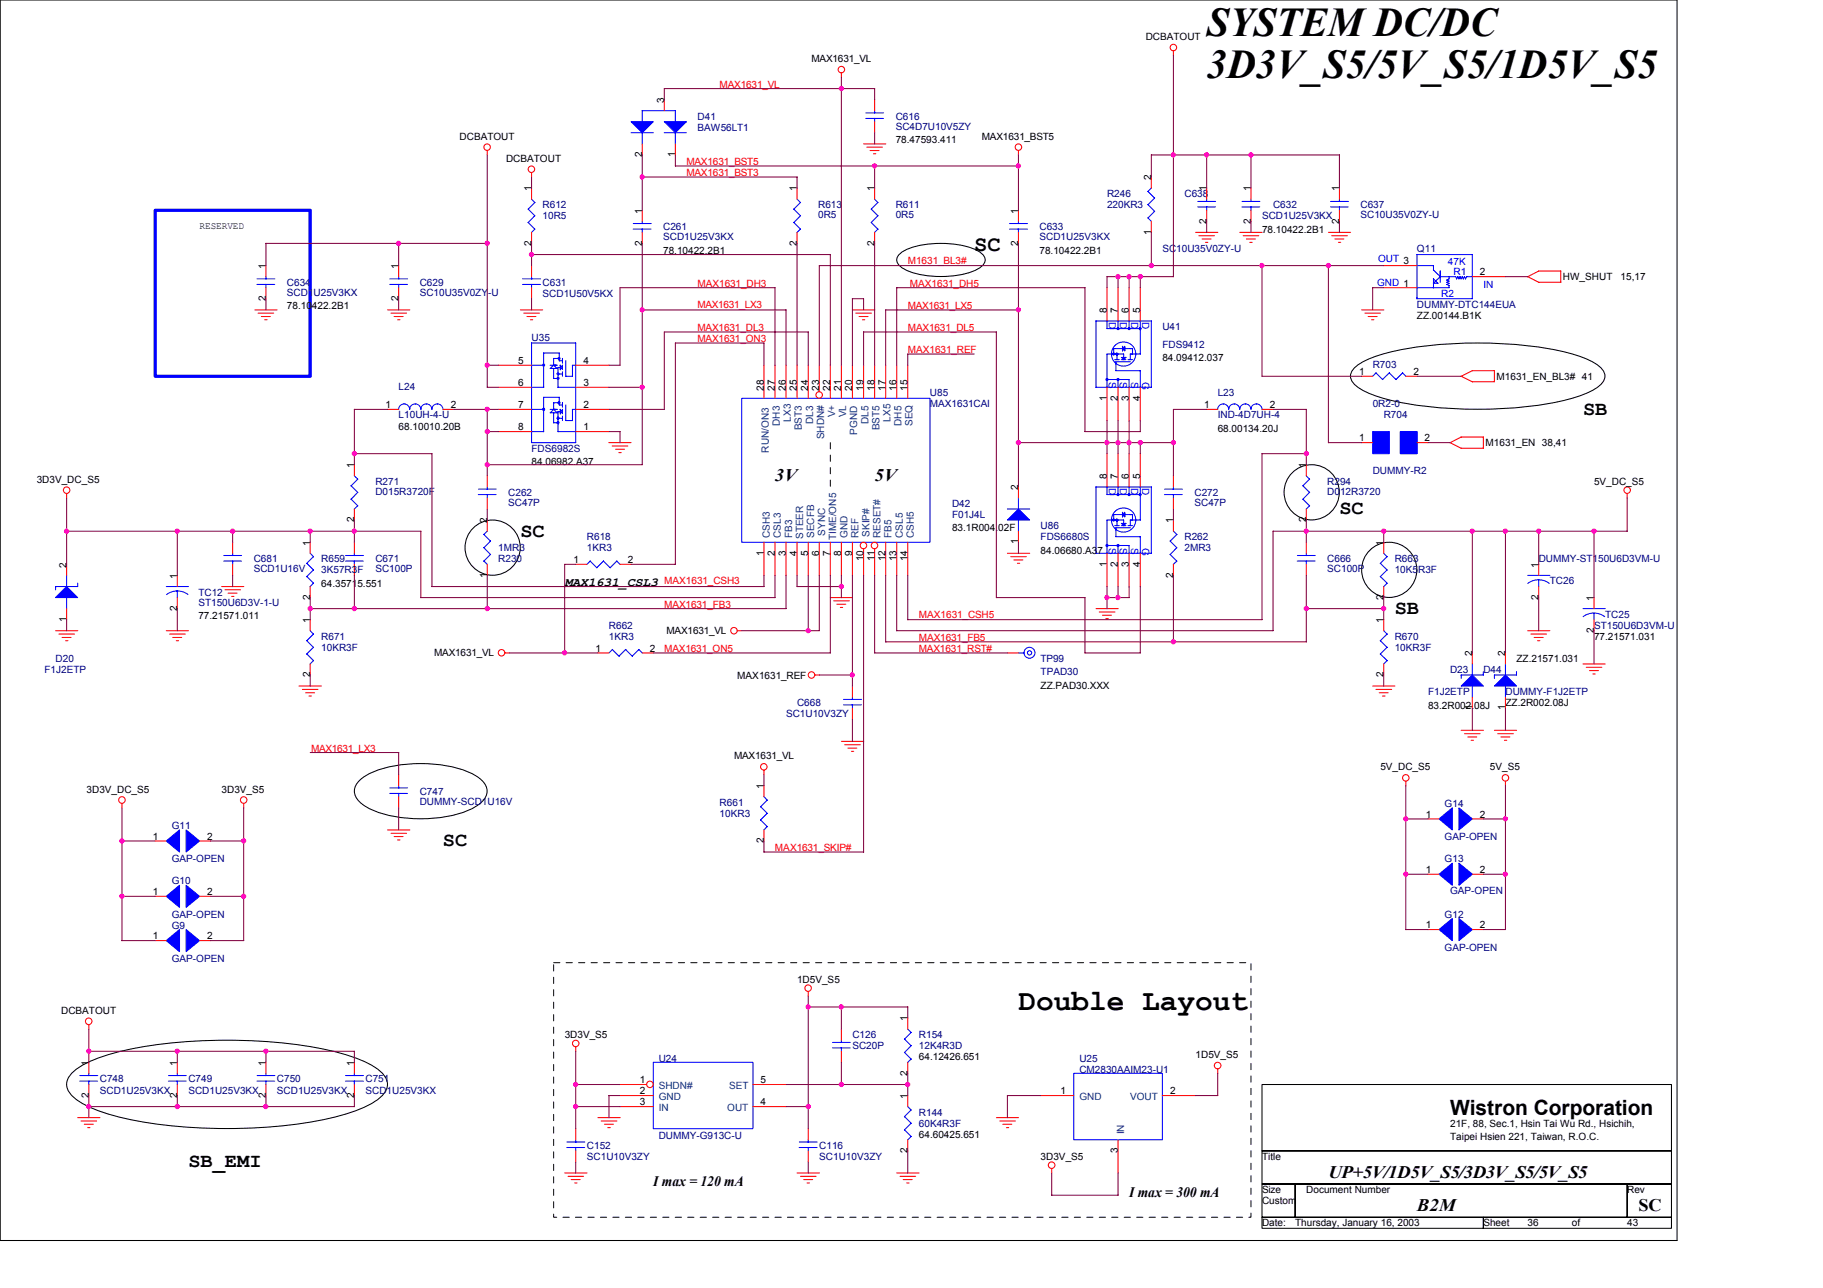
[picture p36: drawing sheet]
<svg xmlns="http://www.w3.org/2000/svg" width="297mm" height="210mm" viewBox="0 0 297 210" stroke-linecap="round" stroke-linejoin="round" font-family="sans-serif">
<defs><g id="words">
<g font-size="6.7">
<text x="196.6" y="5.9">SYSTEM DC/DC</text>
<text x="196.6" y="12.6">3D3V_S5/5V_S5/1D5V_S5</text>
</g>
<text font-size="4.9" x="165.9" y="164.6">Double Layout</text>
<text font-size="3.6" x="158.7" y="40.9">SC</text>
<text font-size="3.4" x="236.3" y="181.7">Wistron Corporation</text>
<g font-size="3.2">
<text x="257.9" y="67.6">SB</text>
<text x="218.2" y="83.8">SC</text>
<text x="84.8" y="87.4">SC</text>
<text x="227.3" y="100.1">SB</text>
<text x="72.2" y="137.9">SC</text>
<text x="30.7" y="190.2">SB_EMI</text>
</g>
<g font-size="2.9">
<text x="126.3" y="78.3">3V</text>
<text x="142.5" y="78.3">5V</text>
<text x="216.4" y="191.9">UP+5V/1D5V_S5/3D3V_S5/5V_S5</text>
<text x="230.9" y="197.4">B2M</text>
<text x="267" y="197.4">SC</text>
</g>
<g font-size="2.3">
<text x="106.4" y="193.3">I max = 120 mA</text>
<text x="184" y="195.1">I max = 300 mA</text>
</g>
<text font-size="2" x="92" y="95.5">MAX1631_CSL3</text>
<g font-size="1.6">
<text x="132.2" y="10.1">MAX1631_VL</text>
<text x="186.7" y="6.5">DCBATOUT</text>
<text x="108.2" y="16.8" transform="rotate(-90 108.2 16.8)">3</text>
<text x="74.9" y="22.8">DCBATOUT</text>
<text x="145.9" y="23.3">78.47593.411</text>
<text x="160" y="22.8">MAX1631_BST5</text>
<text x="82.5" y="26.4">DCBATOUT</text>
<text x="104.6" y="25.6" transform="rotate(-90 104.6 25.6)">2</text>
<text x="110" y="25.6" transform="rotate(-90 110 25.6)">1</text>
<text x="187.6" y="29.4" transform="rotate(-90 187.6 29.4)">2</text>
<text x="86.6" y="31.2" transform="rotate(-90 86.6 31.2)">1</text>
<text x="104.6" y="34.8" transform="rotate(-90 104.6 34.8)">1</text>
<text x="129.9" y="31.2" transform="rotate(-90 129.9 31.2)">1</text>
<text x="142.5" y="31.2" transform="rotate(-90 142.5 31.2)">1</text>
<text x="165.9" y="34.8" transform="rotate(-90 165.9 34.8)">1</text>
<text x="196.6" y="31.2" transform="rotate(-90 196.6 31.2)">1</text>
<text x="203.8" y="31.2" transform="rotate(-90 203.8 31.2)">1</text>
<text x="218.2" y="31.2" transform="rotate(-90 218.2 31.2)">1</text>
<text x="32.5" y="37.3">RESERVED</text>
<text x="86.6" y="40" transform="rotate(-90 86.6 40)">2</text>
<text x="104.6" y="40" transform="rotate(-90 104.6 40)">2</text>
<text x="108.1" y="41.3">78.10422.2B1</text>
<text x="129.9" y="40" transform="rotate(-90 129.9 40)">2</text>
<text x="142.5" y="40" transform="rotate(-90 142.5 40)">2</text>
<text x="165.9" y="40" transform="rotate(-90 165.9 40)">2</text>
<text x="169.4" y="41.3">78.10422.2B1</text>
<text x="187.6" y="38.2" transform="rotate(-90 187.6 38.2)">1</text>
<text x="196.6" y="36.4" transform="rotate(-90 196.6 36.4)">2</text>
<text x="203.8" y="36.4" transform="rotate(-90 203.8 36.4)">2</text>
<text x="205.6" y="37.9">78.10422.2B1</text>
<text x="218.2" y="36.4" transform="rotate(-90 218.2 36.4)">2</text>
<text x="43.3" y="43.8" transform="rotate(-90 43.3 43.8)">1</text>
<text x="64.9" y="43.8" transform="rotate(-90 64.9 43.8)">1</text>
<text x="241.1" y="44.9">2</text>
<text x="254.7" y="45.7">HW_SHUT</text>
<text x="264.1" y="45.7">15,17</text>
<text x="43.3" y="49.1" transform="rotate(-90 43.3 49.1)">2</text>
<text x="46.8" y="50.4">78.10422.2B1</text>
<text x="64.9" y="49.1" transform="rotate(-90 64.9 49.1)">2</text>
<text x="180.4" y="51" transform="rotate(-90 180.4 51)">8</text>
<text x="182.2" y="51" transform="rotate(-90 182.2 51)">7</text>
<text x="184" y="51" transform="rotate(-90 184 51)">6</text>
<text x="185.8" y="51" transform="rotate(-90 185.8 51)">5</text>
<text x="230.9" y="52">ZZ.00144.B1K</text>
<text x="84.4" y="59.3">5</text>
<text x="95.1" y="59.3">4</text>
<text x="189.4" y="58.8">84.09412.037</text>
<text x="84.4" y="62.9">6</text>
<text x="95.1" y="62.9">3</text>
<text x="124.5" y="63.7" transform="rotate(-90 124.5 63.7)">28</text>
<text x="126.3" y="63.7" transform="rotate(-90 126.3 63.7)">27</text>
<text x="128.1" y="63.7" transform="rotate(-90 128.1 63.7)">26</text>
<text x="129.9" y="63.7" transform="rotate(-90 129.9 63.7)">25</text>
<text x="131.7" y="63.7" transform="rotate(-90 131.7 63.7)">24</text>
<text x="133.5" y="63.7" transform="rotate(-90 133.5 63.7)">23</text>
<text x="135.3" y="63.7" transform="rotate(-90 135.3 63.7)">22</text>
<text x="137.1" y="63.7" transform="rotate(-90 137.1 63.7)">21</text>
<text x="138.9" y="63.7" transform="rotate(-90 138.9 63.7)">20</text>
<text x="140.7" y="63.7" transform="rotate(-90 140.7 63.7)">19</text>
<text x="142.5" y="63.7" transform="rotate(-90 142.5 63.7)">18</text>
<text x="144.3" y="63.7" transform="rotate(-90 144.3 63.7)">17</text>
<text x="146.1" y="63.7" transform="rotate(-90 146.1 63.7)">16</text>
<text x="147.9" y="63.7" transform="rotate(-90 147.9 63.7)">15</text>
<text x="180.4" y="65.3" transform="rotate(-90 180.4 65.3)">1</text>
<text x="182.2" y="65.3" transform="rotate(-90 182.2 65.3)">2</text>
<text x="184" y="65.3" transform="rotate(-90 184 65.3)">3</text>
<text x="185.8" y="65.3" transform="rotate(-90 185.8 65.3)">4</text>
<text x="221.5" y="61.1">1</text>
<text x="230.3" y="61.1">2</text>
<text x="243.9" y="61.9">M1631_EN_BL3# 41</text>
<text x="62.8" y="66.5">1</text>
<text x="65" y="70">68.10010.20B</text>
<text x="73.4" y="66.5">2</text>
<text x="84.4" y="70.1">8</text>
<text x="84.4" y="66.5">7</text>
<text x="95.1" y="70.1">1</text>
<text x="95.1" y="66.5">2</text>
<text x="196.2" y="66.5">1</text>
<text x="198.4" y="70.4">68.00134.20J</text>
<text x="206.9" y="66.5">2</text>
<text x="221.5" y="71.9">1</text>
<text x="232.1" y="71.9">2</text>
<text x="57.7" y="76.3" transform="rotate(-90 57.7 76.3)">1</text>
<text x="86.6" y="75.8">84.06982.A37</text>
<text x="212.8" y="76.3" transform="rotate(-90 212.8 76.3)">1</text>
<text x="242.1" y="72.7">M1631_EN 38,41</text>
<text x="6" y="78.7">3D3V_DC_S5</text>
<text x="165.9" y="79.9" transform="rotate(-90 165.9 79.9)">2</text>
<text x="180.4" y="78.1" transform="rotate(-90 180.4 78.1)">8</text>
<text x="182.2" y="78.1" transform="rotate(-90 182.2 78.1)">7</text>
<text x="184" y="78.1" transform="rotate(-90 184 78.1)">6</text>
<text x="185.8" y="78.1" transform="rotate(-90 185.8 78.1)">5</text>
<text x="259.7" y="79">5V_DC_S5</text>
<text x="50.5" y="88.9" transform="rotate(-90 50.5 88.9)">1</text>
<text x="57.7" y="85.1" transform="rotate(-90 57.7 85.1)">2</text>
<text x="79.4" y="85.3" transform="rotate(-90 79.4 85.3)">2</text>
<text x="155.1" y="86.6">83.1R004.02F</text>
<text x="165.9" y="88.7" transform="rotate(-90 165.9 88.7)">1</text>
<text x="191.2" y="85.3" transform="rotate(-90 191.2 85.3)">1</text>
<text x="212.8" y="85.1" transform="rotate(-90 212.8 85.1)">2</text>
<text x="225.4" y="88.9" transform="rotate(-90 225.4 88.9)">1</text>
<text x="10.8" y="92.5" transform="rotate(-90 10.8 92.5)">2</text>
<text x="28.9" y="94.3" transform="rotate(-90 28.9 94.3)">1</text>
<text x="52.3" y="95.6">64.35715.551</text>
<text x="79.4" y="94.1" transform="rotate(-90 79.4 94.1)">1</text>
<text x="93.4" y="91.8">1</text>
<text x="102.3" y="91.8">2</text>
<text x="124.5" y="90.5" transform="rotate(-90 124.5 90.5)">1</text>
<text x="126.3" y="90.5" transform="rotate(-90 126.3 90.5)">2</text>
<text x="128.1" y="90.5" transform="rotate(-90 128.1 90.5)">3</text>
<text x="129.9" y="90.5" transform="rotate(-90 129.9 90.5)">4</text>
<text x="131.7" y="90.5" transform="rotate(-90 131.7 90.5)">5</text>
<text x="133.5" y="90.5" transform="rotate(-90 133.5 90.5)">6</text>
<text x="135.3" y="90.5" transform="rotate(-90 135.3 90.5)">7</text>
<text x="137.1" y="90.5" transform="rotate(-90 137.1 90.5)">8</text>
<text x="138.9" y="90.5" transform="rotate(-90 138.9 90.5)">9</text>
<text x="140.7" y="91.4" transform="rotate(-90 140.7 91.4)">10</text>
<text x="142.5" y="91.4" transform="rotate(-90 142.5 91.4)">11</text>
<text x="144.3" y="91.4" transform="rotate(-90 144.3 91.4)">12</text>
<text x="146.1" y="91.4" transform="rotate(-90 146.1 91.4)">13</text>
<text x="147.9" y="91.4" transform="rotate(-90 147.9 91.4)">14</text>
<text x="169.6" y="90.2">84.06680.A37</text>
<text x="180.4" y="92.4" transform="rotate(-90 180.4 92.4)">1</text>
<text x="182.2" y="92.4" transform="rotate(-90 182.2 92.4)">2</text>
<text x="184" y="92.4" transform="rotate(-90 184 92.4)">3</text>
<text x="185.8" y="92.4" transform="rotate(-90 185.8 92.4)">4</text>
<text x="191.2" y="94.1" transform="rotate(-90 191.2 94.1)">2</text>
<text x="250.7" y="92.5" transform="rotate(-90 250.7 92.5)">1</text>
<text x="10.8" y="101.4" transform="rotate(-90 10.8 101.4)">1</text>
<text x="28.9" y="99.5" transform="rotate(-90 28.9 99.5)">2</text>
<text x="32.3" y="100.9">77.21571.011</text>
<text x="50.5" y="101.5" transform="rotate(-90 50.5 101.5)">1</text>
<text x="50.5" y="97.7" transform="rotate(-90 50.5 97.7)">2</text>
<text x="225.4" y="101.5" transform="rotate(-90 225.4 101.5)">1</text>
<text x="225.4" y="97.7" transform="rotate(-90 225.4 97.7)">2</text>
<text x="250.7" y="97.7" transform="rotate(-90 250.7 97.7)">2</text>
<text x="259.7" y="97.9" transform="rotate(-90 259.7 97.9)">1</text>
<text x="70.7" y="107">MAX1631_VL</text>
<text x="97" y="106.2">1</text>
<text x="105.9" y="106.2">2</text>
<text x="108.6" y="103.4">MAX1631_VL</text>
<text x="239.9" y="106.9" transform="rotate(-90 239.9 106.9)">2</text>
<text x="245.3" y="106.9" transform="rotate(-90 245.3 106.9)">2</text>
<text x="247.1" y="107.9">ZZ.21571.031</text>
<text x="259.7" y="103.2" transform="rotate(-90 259.7 103.2)">2</text>
<text x="259.7" y="104.3">77.21571.031</text>
<text x="50.5" y="110.4" transform="rotate(-90 50.5 110.4)">2</text>
<text x="120.1" y="110.6">MAX1631_REF</text>
<text x="169.6" y="112.2">ZZ.PAD30.XXX</text>
<text x="225.4" y="110.4" transform="rotate(-90 225.4 110.4)">2</text>
<text x="232.7" y="115.5">83.2R002.08J</text>
<text x="239.9" y="115.8" transform="rotate(-90 239.9 115.8)">1</text>
<text x="245.3" y="115.8" transform="rotate(-90 245.3 115.8)">1</text>
<text x="245.3" y="115.1">ZZ.2R002.08J</text>
<text x="119.6" y="123.8">MAX1631_VL</text>
<text x="224.9" y="125.6">5V_DC_S5</text>
<text x="242.8" y="125.6">5V_S5</text>
<text x="14.1" y="129.2">3D3V_DC_S5</text>
<text x="36.1" y="129.2">3D3V_S5</text>
<text x="124.5" y="128.6" transform="rotate(-90 124.5 128.6)">1</text>
<text x="24.9" y="136.9">1</text>
<text x="33.8" y="136.9">2</text>
<text x="124.5" y="137.4" transform="rotate(-90 124.5 137.4)">2</text>
<text x="232.3" y="133.3">1</text>
<text x="241.1" y="133.3">2</text>
<text x="232.3" y="142.3">1</text>
<text x="241.1" y="142.3">2</text>
<text x="24.9" y="145.9">1</text>
<text x="33.8" y="145.9">2</text>
<text x="24.9" y="153.1">1</text>
<text x="33.8" y="153.1">2</text>
<text x="232.3" y="151.3">1</text>
<text x="241.1" y="151.3">2</text>
<text x="129.9" y="160.2">1D5V_S5</text>
<text x="10" y="165.2">DCBATOUT</text>
<text x="147.9" y="166.5" transform="rotate(-90 147.9 166.5)">1</text>
<text x="14.5" y="173.7" transform="rotate(-90 14.5 173.7)">1</text>
<text x="28.9" y="173.7" transform="rotate(-90 28.9 173.7)">1</text>
<text x="43.3" y="173.7" transform="rotate(-90 43.3 173.7)">1</text>
<text x="57.7" y="173.7" transform="rotate(-90 57.7 173.7)">1</text>
<text x="92" y="169.2">3D3V_S5</text>
<text x="149.7" y="172.8">64.12426.651</text>
<text x="194.8" y="172.4">1D5V_S5</text>
<text x="14.5" y="178.9" transform="rotate(-90 14.5 178.9)">2</text>
<text x="28.9" y="178.9" transform="rotate(-90 28.9 178.9)">2</text>
<text x="43.3" y="178.9" transform="rotate(-90 43.3 178.9)">2</text>
<text x="57.7" y="178.9" transform="rotate(-90 57.7 178.9)">2</text>
<text x="104.3" y="176.6">1</text>
<text x="104.3" y="178.4">2</text>
<text x="123.9" y="176.6">5</text>
<text x="147.9" y="179.1" transform="rotate(-90 147.9 179.1)">1</text>
<text x="147.9" y="175.3" transform="rotate(-90 147.9 175.3)">2</text>
<text x="172.8" y="178.4">1</text>
<text x="190.7" y="178.4">2</text>
<text x="104.3" y="180.1">3</text>
<text x="123.9" y="180.1">4</text>
<text x="149.7" y="185.4">64.60425.651</text>
<text x="236.3" y="183.6">21F, 88, Sec.1, Hsin Tai Wu Rd., Hsichih,</text>
<text x="236.3" y="185.8">Taipei Hsien 221, Taiwan, R.O.C.</text>
<text x="147.9" y="187.9" transform="rotate(-90 147.9 187.9)">2</text>
<text x="169.6" y="189">3D3V_S5</text>
<text x="182.2" y="187.9" transform="rotate(-90 182.2 187.9)">3</text>
<text x="205.6" y="189">Title</text>
<text x="205.6" y="196.3">Custom</text>
<text x="205.6" y="194.4">Size</text>
<text x="212.8" y="194.4">Document Number</text>
<text x="265.1" y="194.4">Rev</text>
<text x="205.6" y="199.9">Date:</text>
<text x="211" y="199.9">Thursday, January 16, 2003</text>
<text x="241.7" y="199.9">Sheet</text>
<text x="248.9" y="199.9">36</text>
<text x="256.1" y="199.9">of</text>
<text x="265.1" y="199.9">43</text>
</g>
<g font-size="1.6" fill="#f00">
<text x="117.3" y="14.3">MAX1631_VL</text>
<text x="111.8" y="26.9">MAX1631_BST5</text>
<text x="111.8" y="28.7">MAX1631_BST3</text>
<text x="113.7" y="46.8">MAX1631_DH3</text>
<text x="147.9" y="43">M1631_BL3#</text>
<text x="148.3" y="46.8">MAX1631_DH5</text>
<text x="113.7" y="54">MAX1631_DL3</text>
<text x="113.7" y="50.2">MAX1631_LX3</text>
<text x="147.9" y="50.4">MAX1631_LX5</text>
<text x="147.9" y="54">MAX1631_DL5</text>
<text x="113.7" y="55.8">MAX1631_ON3</text>
<text x="147.9" y="57.6">MAX1631_REF</text>
<text x="108.2" y="95.3">MAX1631_CSH3</text>
<text x="108.2" y="99">MAX1631_FB3</text>
<text x="149.7" y="100.7">MAX1631_CSH5</text>
<text x="108.2" y="106.3">MAX1631_ON5</text>
<text x="149.7" y="104.5">MAX1631_FB5</text>
<text x="149.7" y="106.3">MAX1631_RST#</text>
<text x="50.7" y="122.5">MAX1631_LX3</text>
<text x="126.3" y="138.7">MAX1631_SKIP#</text>
</g>
<g font-size="1.6" fill="#000080">
<text x="113.7" y="19.5">D41</text>
<text x="113.7" y="21.3">BAW56LT1</text>
<text x="145.9" y="19.5">C616</text>
<text x="145.9" y="21.1">SC4D7U10V5ZY</text>
<text x="88.4" y="34">R612</text>
<text x="88.4" y="35.8">10R5</text>
<text x="133.3" y="34">R613</text>
<text x="133.3" y="35.6">0R5</text>
<text x="145.9" y="34">R611</text>
<text x="145.9" y="35.6">0R5</text>
<text x="180.4" y="32.1">R246</text>
<text x="180.4" y="34">220KR3</text>
<text x="193" y="32.1">C638</text>
<text x="205.6" y="35.8">SCD1U25V3KX</text>
<text x="207.4" y="34">C632</text>
<text x="221.7" y="34">C637</text>
<text x="221.7" y="35.6">SC10U35V0ZY-U</text>
<text x="108.1" y="37.5">C261</text>
<text x="108.1" y="39.2">SCD1U25V3KX</text>
<text x="169.4" y="37.5">C633</text>
<text x="169.4" y="39.2">SCD1U25V3KX</text>
<text x="189.4" y="41.1">SC10U35V0ZY-U</text>
<text x="230.9" y="41.1">Q11</text>
<text x="46.8" y="46.6">C634</text>
<text x="68.4" y="46.6">C629</text>
<text x="88.4" y="46.6">C631</text>
<text x="46.8" y="48.2">SCD1U25V3KX</text>
<text x="68.4" y="48.2">SC10U35V0ZY-U</text>
<text x="88.4" y="48.4">SCD1U50V5KX</text>
<text x="189.4" y="53.8">U41</text>
<text x="230.9" y="50.2">DUMMY-DTC144EUA</text>
<text x="86.6" y="55.6">U35</text>
<text x="189.4" y="56.7">FDS9412</text>
<text x="223.7" y="59.9">R703</text>
<text x="65" y="63.5">L24</text>
<text x="151.5" y="64.6">U85</text>
<text x="198.4" y="64.6">L23</text>
<text x="65" y="68.2">L10UH-4-U</text>
<text x="151.5" y="66.4">MAX1631CAI</text>
<text x="198.4" y="68.2">IND-4D7UH-4</text>
<text x="223.7" y="66.4">0R2-0</text>
<text x="225.5" y="68.2">R704</text>
<text x="86.6" y="73.6">FDS6982S</text>
<text x="223.7" y="77.2">DUMMY-R2</text>
<text x="61.2" y="79">R271</text>
<text x="61.2" y="80.6">D015R3720F</text>
<text x="82.8" y="80.8">C262</text>
<text x="82.8" y="82.4">SC47P</text>
<text x="155.1" y="82.6">D42</text>
<text x="194.6" y="80.8">C272</text>
<text x="194.6" y="82.4">SC47P</text>
<text x="216.3" y="79">R294</text>
<text x="216.3" y="80.6">D012R3720</text>
<text x="81.2" y="89.9">1MR3</text>
<text x="95.6" y="88.1">R618</text>
<text x="95.6" y="89.9">1KR3</text>
<text x="155.1" y="84.4">F01J4L</text>
<text x="169.6" y="86.2">U86</text>
<text x="169.6" y="88.1">FDS6680S</text>
<text x="193" y="88.1">R262</text>
<text x="193" y="89.9">2MR3</text>
<text x="41.3" y="91.7">C681</text>
<text x="41.3" y="93.3">SCD1U16V</text>
<text x="52.3" y="91.7">R659</text>
<text x="52.3" y="93.5">3K57R3F</text>
<text x="61.2" y="91.7">C671</text>
<text x="61.2" y="93.3">SC100P</text>
<text x="81.2" y="91.7">R230</text>
<text x="216.3" y="91.7">C666</text>
<text x="216.3" y="93.3">SC100P</text>
<text x="227.3" y="91.7">R663</text>
<text x="227.3" y="93.5">10K5R3F</text>
<text x="250.7" y="91.7">DUMMY-ST150U6D3VM-U</text>
<text x="252.5" y="95.2">TC26</text>
<text x="32.3" y="97.1">TC12</text>
<text x="32.3" y="98.7">ST150U6D3V-1-U</text>
<text x="261.5" y="100.7">TC25</text>
<text x="9.1" y="107.9">D20</text>
<text x="52.3" y="104.3">R671</text>
<text x="52.3" y="106.1">10KR3F</text>
<text x="99.2" y="102.5">R662</text>
<text x="99.2" y="104.3">1KR3</text>
<text x="169.6" y="107.9">TP99</text>
<text x="227.3" y="104.3">R670</text>
<text x="227.3" y="106.1">10KR3F</text>
<text x="259.7" y="102.5">ST150U6D3VM-U</text>
<text x="7.3" y="109.7">F1J2ETP</text>
<text x="169.6" y="110">TPAD30</text>
<text x="232.7" y="113.3">F1J2ETP</text>
<text x="236.3" y="109.7">D23</text>
<text x="241.7" y="109.7">D44</text>
<text x="245.3" y="113.3">DUMMY-F1J2ETP</text>
<text x="128.1" y="116.9">SC1U10V3ZY</text>
<text x="129.9" y="115.1">C668</text>
<text x="68.4" y="129.5">C747</text>
<text x="68.4" y="131.1">DUMMY-SCD1U16V</text>
<text x="117.3" y="131.3">R661</text>
<text x="235.4" y="131.5">G14</text>
<text x="28" y="135.1">G11</text>
<text x="117.3" y="133.1">10KR3</text>
<text x="235.4" y="136.9">GAP-OPEN</text>
<text x="28" y="140.5">GAP-OPEN</text>
<text x="235.4" y="140.5">G13</text>
<text x="28" y="144.1">G10</text>
<text x="28" y="149.5">GAP-OPEN</text>
<text x="235.4" y="149.5">G12</text>
<text x="236.3" y="145.8">GAP-OPEN</text>
<text x="28" y="151.3">G9</text>
<text x="235.4" y="155">GAP-OPEN</text>
<text x="28" y="156.8">GAP-OPEN</text>
<text x="107.3" y="173">U24</text>
<text x="138.9" y="169.2">C126</text>
<text x="138.9" y="171">SC20P</text>
<text x="149.7" y="169.2">R154</text>
<text x="149.7" y="171">12K4R3D</text>
<text x="175.9" y="173">U25</text>
<text x="16.3" y="176.4">C748</text>
<text x="16.3" y="178.2">SCD1U25V3KX</text>
<text x="30.7" y="176.4">C749</text>
<text x="30.7" y="178.2">SCD1U25V3KX</text>
<text x="45.1" y="176.4">C750</text>
<text x="45.1" y="178.2">SCD1U25V3KX</text>
<text x="59.6" y="176.4">C751</text>
<text x="59.6" y="178.2">SCD1U25V3KX</text>
<text x="175.9" y="174.8">CM2830AAIM23-U1</text>
<text x="107.3" y="185.6">DUMMY-G913C-U</text>
<text x="149.7" y="181.8">R144</text>
<text x="149.7" y="183.6">60K4R3F</text>
<text x="95.6" y="187.2">C152</text>
<text x="95.6" y="189">SC1U10V3ZY</text>
<text x="133.5" y="187.2">C116</text>
<text x="133.5" y="189">SC1U10V3ZY</text>
</g>
<g font-size="1.6" fill="#00f">
<text x="224.4" y="46.6">GND 1</text>
<text x="224.6" y="42.8">OUT 3</text>
<text x="235.9" y="43.1">47K</text>
<text x="236.8" y="44.8">R1</text>
<text x="241.7" y="46.9">IN</text>
<text x="180.7" y="52.5" transform="rotate(90 180.7 52.5)">D</text>
<text x="182.5" y="52.5" transform="rotate(90 182.5 52.5)">D</text>
<text x="184.3" y="52.5" transform="rotate(90 184.3 52.5)">D</text>
<text x="186.1" y="52.5" transform="rotate(90 186.1 52.5)">D</text>
<text x="234.8" y="48.4">R2</text>
<text x="180.7" y="62.2" transform="rotate(90 180.7 62.2)">S</text>
<text x="182.5" y="62.2" transform="rotate(90 182.5 62.2)">S</text>
<text x="184.3" y="62.2" transform="rotate(90 184.3 62.2)">S</text>
<text x="186.1" y="62.2" transform="rotate(90 186.1 62.2)">G</text>
<text x="180.7" y="79.5" transform="rotate(90 180.7 79.5)">D</text>
<text x="182.5" y="79.5" transform="rotate(90 182.5 79.5)">D</text>
<text x="184.3" y="79.5" transform="rotate(90 184.3 79.5)">D</text>
<text x="186.1" y="79.5" transform="rotate(90 186.1 79.5)">D</text>
<text x="180.7" y="89.3" transform="rotate(90 180.7 89.3)">S</text>
<text x="182.5" y="89.3" transform="rotate(90 182.5 89.3)">S</text>
<text x="184.3" y="89.3" transform="rotate(90 184.3 89.3)">S</text>
<text x="186.1" y="89.3" transform="rotate(90 186.1 89.3)">G</text>
</g>
<g font-size="1.6" fill="#004080">
<text x="127.1" y="69.4" transform="rotate(-90 127.1 69.4)">DH3</text>
<text x="128.9" y="68.7" transform="rotate(-90 128.9 68.7)">LX3</text>
<text x="130.7" y="70.1" transform="rotate(-90 130.7 70.1)">BST3</text>
<text x="132.5" y="69.1" transform="rotate(-90 132.5 69.1)">DL3</text>
<text x="134.3" y="71.6" transform="rotate(-90 134.3 71.6)">SHDN#</text>
<text x="136.1" y="68" transform="rotate(-90 136.1 68)">V+</text>
<text x="137.9" y="68" transform="rotate(-90 137.9 68)">VL</text>
<text x="139.7" y="70.9" transform="rotate(-90 139.7 70.9)">PGND</text>
<text x="141.5" y="69.1" transform="rotate(-90 141.5 69.1)">DL5</text>
<text x="143.3" y="70.1" transform="rotate(-90 143.3 70.1)">BST5</text>
<text x="145.1" y="68.7" transform="rotate(-90 145.1 68.7)">LX5</text>
<text x="146.9" y="69.4" transform="rotate(-90 146.9 69.4)">DH5</text>
<text x="148.7" y="69.4" transform="rotate(-90 148.7 69.4)">SEQ</text>
<text x="125.3" y="73.8" transform="rotate(-90 125.3 73.8)">RUN/ON3</text>
<text x="125.4" y="87.7" transform="rotate(-90 125.4 87.7)">CSH3</text>
<text x="127.2" y="87.7" transform="rotate(-90 127.2 87.7)">CSL3</text>
<text x="129" y="87.7" transform="rotate(-90 129 87.7)">FB3</text>
<text x="130.8" y="87.8" transform="rotate(-90 130.8 87.8)">STEER</text>
<text x="132.6" y="87.7" transform="rotate(-90 132.6 87.7)">SECFB</text>
<text x="134.4" y="87.3" transform="rotate(-90 134.4 87.3)">SYNC</text>
<text x="136.2" y="88" transform="rotate(-90 136.2 88)">TIME/ON5</text>
<text x="138.1" y="87.7" transform="rotate(-90 138.1 87.7)">GND</text>
<text x="139.9" y="87.7" transform="rotate(-90 139.9 87.7)">REF</text>
<text x="141.7" y="87.5" transform="rotate(-90 141.7 87.5)">SKIP#</text>
<text x="143.5" y="87.7" transform="rotate(-90 143.5 87.7)">RESET#</text>
<text x="145.3" y="87.7" transform="rotate(-90 145.3 87.7)">FB5</text>
<text x="147.1" y="87.7" transform="rotate(-90 147.1 87.7)">CSL5</text>
<text x="148.9" y="87.7" transform="rotate(-90 148.9 87.7)">CSH5</text>
<text x="107.3" y="177.5">SHDN#</text>
<text x="107.3" y="179.3">GND</text>
<text x="118.8" y="177.5">SET</text>
<text x="175.9" y="179.3">GND</text>
<text x="184.1" y="179.3">VOUT</text>
<text x="107.3" y="181.1">IN</text>
<text x="118.5" y="181.1">OUT</text>
<text x="183.2" y="184.8" transform="rotate(-90 183.2 184.8)">IN</text>
</g>
</g></defs>
<g fill="none" stroke="#000" stroke-width=".17">
<path d="M0 0h273.3v202.2h-273.3zM146.6 41.4a9.3 9.3 0 0 1 5.4-1.7 14.3 14.3 0 0 1 7.5 1.3 1.43 1.43 0 0 1 1 1.4 1.43 1.43 0 0 1-1 1.3 14.9 14.9 0 0 1-9.8 1 5.5 5.5 0 0 1-3.5-1.9l-.1-.4 .1-.5zM220.5 60.1a12.7 12.7 0 0 1 6.4-2.8 70.1 70.1 0 0 1 27.8 0 12.7 12.7 0 0 1 6.3 2.8 1.63 1.63 0 0 1 0 2.4 12.8 12.8 0 0 1-6.3 2.8 69.8 69.8 0 0 1-27.8 0 12.7 12.7 0 0 1-6.4-2.8 1.64 1.64 0 0 1 0-2.4zM58.6 127.2a12.2 12.2 0 0 1 7.1-2.6 21.5 21.5 0 0 1 11.4 1.6 3.7 3.7 0 0 1 2.3 2.7 2.94 2.94 0 0 1-1.5 2.3 17.2 17.2 0 0 1-9.3 2.2 17.2 17.2 0 0 1-9.4-2.2 2.69 2.69 0 0 1-1.4-2.9l.3-.6zM11.9 174.7a17.8 17.8 0 0 1 7.5-3.3 83.6 83.6 0 0 1 35.2 0 17.8 17.8 0 0 1 7.5 3.3 2.47 2.47 0 0 1 0 4 17.9 17.9 0 0 1-7.5 3.3 83.3 83.3 0 0 1-35.2 0 17.8 17.8 0 0 1-7.5-3.3 2.47 2.47 0 0 1 0-4zM205.6 176.7h66.7v10.9h-66.7zM205.6 187.6h66.7v5.4h-66.7zM205.6 193h5.4v5.4h-5.4zM205.6 198.4h36.1v1.8h-36.1zM211 193h54.1v5.4h-54.1zM241.7 198.4h30.6v1.8h-30.6zM265.1 193h7.2v5.4h-7.2z"/>
<circle cx="80.3" cy="89.2" r="4.5"/>
<circle cx="213.7" cy="80.2" r="4.5"/>
<circle cx="226.4" cy="92.9" r="4.5"/>
</g>
<path d="M135.3 72.1v7.3M90.2 156.9h113.6v41.5h-113.6v-41.5" fill="none" stroke="#000" stroke-width=".16" stroke-dasharray="1 1 1 1 1 1 1 1"/>
<path d="M25.3 34.3h25.2v27h-25.2z" fill="none" stroke="#00f" stroke-width=".53"/>
<g fill="none" stroke="#f00" stroke-width=".17">
<path d="M108.2 16.2v1.8M137.1 11.9v.7M142.5 16.2v1.8M142.5 19.8v1.9M191.2 8.3v.7M79.4 24.5v.8M86.6 28.1v.8M86.6 30.6v1.9M86.6 37.9v1.8M104.6 23.5v1.8M104.6 34.2v1.9M104.6 37.9v1.8"/>
<path d="M110 23.5v1.8M129.9 30.6v1.9M129.9 37.9v1.8M140.7 23.5h3.6M141.2 24h2.6M141.8 24.5h1.4M142.3 25.1h.4M142.5 30.6v1.9M142.5 37.9v1.8M165.9 24.5v.8M165.9 34.2v1.9M165.9 37.9v1.8"/>
<path d="M187.6 28.8v1.8M187.6 36.1v1.8M194.8 37.9h3.6M195.3 38.4h2.6M195.9 38.9h1.4M196.4 39.5h.4M196.6 30.6v1.9M196.6 34.3v1.8M202 37.9h3.7M202.6 38.4h2.5M203.1 38.9h1.5M203.6 39.5h.4"/>
<path d="M203.8 30.6v1.9M203.8 34.3v1.8M216.4 37.9h3.7M217 38.4h2.5M217.5 38.9h1.5M218.1 39.5h.4M218.2 30.6v1.9M218.2 34.3v1.8M41.5 50.5h3.6M42.1 51h2.5M42.6 51.6h1.4M43.1 52.1h.4"/>
<path d="M43.3 43.3v1.8M43.3 46.9v1.8M63.2 50.5h3.6M63.7 51h2.5M64.2 51.6h1.5M64.8 52.1h.4M65 43.3v1.8M65 46.9v1.8M81.2 59.5h5.4M84.8 50.5h3.6M85.3 51h2.6M85.9 51.6h1.4"/>
<path d="M86.4 52.1h.4M86.6 43.3v1.8M86.6 46.9v1.8M93.8 59.5h5.4M124.5 59.5v5.4M126.3 59.5v5.4M128.1 59.5v5.4M129.9 59.5v5.4M131.7 59.5v5.4M133.5 59.5v4.3M135.3 59.5v5.4M137.1 59.5v5.4"/>
<path d="M138.9 50.5h3.6M138.9 59.5v5.4M139.4 51h2.6M140 51.6h1.4M140.5 52.1h.4M140.7 59.5v5.4M142.5 59.5v5.4M144.3 59.5v5.4M146.1 59.5v5.4M147.9 59.5v5.4M180.4 46.9v5.4M182.2 46.9v5.4"/>
<path d="M184 46.9v5.4M185.8 46.9v5.4M221.9 50.5h3.6M222.4 51h2.5M222.9 51.6h1.5M223.5 52.1h.4M225.4 46.9h5.5M225.4 43.3h5.5M239.9 45.1h5.4M248.9 45.1l1.8 .9M250.7 44.2h3.6v1.8M250.7 44.2l-1.8 .9"/>
<path d="M250.7 46h3.6M57.7 75.7v1.9M63.1 66.7h1.9M72.2 66.7h1.8M79.4 77.5v1.9M81.2 66.7h5.4M81.2 70.3h5.4M81.2 63.1h5.4M93.8 66.7h5.4M93.8 70.3h5.4M93.8 63.1h5.4M99.2 72.1h3.6"/>
<path d="M99.8 72.7h2.5M100.3 73.2h1.5M100.8 73.8h.4M165.9 79.3v1.9M180.4 63.1v5.5M180.4 73.9v5.5M182.2 63.1v5.5M182.2 73.9v5.5M184 63.1v5.5M184 73.9v5.5M185.8 63.1v5.5M185.8 73.9v5.5"/>
<path d="M191.2 77.5v1.9M196.6 66.7h1.8M205.6 66.7h1.9M212.8 75.7v1.9M221.8 72.1h1.9M221.8 61.3h1.9M229.1 61.3h1.8M230.9 72.1h1.8M238.1 71.2h3.6M238.1 61.3l1.8 .9M238.1 71.2l-1.8 1 1.8 .9M238.1 73h3.6"/>
<path d="M241.7 71.2v1.8M243.5 60.4h-3.6l-1.8 .9M243.5 60.4v1.8h-3.6M10.9 80.4v.8M10.9 91.9v1.9M10.9 99.2v1.8M28.9 93.7v1.9M28.9 97.4v1.8M36.1 95.6h3.6M36.7 96.1h2.5M37.2 96.7h1.4M37.7 97.2h.4"/>
<path d="M37.9 88.3v1.9M37.9 92v1.8M50.5 88.3v1.9M50.5 95.6v1.8M57.7 83v1.8M57.7 88.3v1.9M57.7 92v1.8M79.4 81.2v1.8M79.4 84.7v1.9M79.4 92v1.8M93.8 92h1.8M101 92h1.8"/>
<path d="M124.5 88.4v5.4M126.3 88.4v5.4M128.1 88.4v5.4M129.9 88.4v5.4M131.7 88.4v5.4M133.5 88.4v5.4M135.3 97.4h3.6M135.3 88.4v5.4M135.8 97.9h2.6M136.4 98.5h1.4M136.9 99h.4M137.1 88.4v5.4"/>
<path d="M138.9 88.4v5.4M140.7 89.5v4.3M142.5 89.5v4.3M144.3 88.4v5.4M146.1 88.4v5.4M147.9 88.4v5.4M164.1 90.2h3.7M164.7 90.7h2.5M165.2 91.2h1.5M165.8 91.8h.4M165.9 86.6v1.8M178.6 99.2h3.6"/>
<path d="M179.1 99.7h2.6M180.4 90.2v5.4M182.2 90.2v5.4M184 90.2v5.4M185.8 90.2v5.4M191.2 81.2v1.8M191.2 84.7v1.9M191.2 92v1.8M212.8 83v1.8M212.8 88.3v1.9M212.8 92v1.8M225.5 88.3v1.9"/>
<path d="M225.5 95.6v1.8M250.7 91.9v1.9M250.7 95.6v1.8M259.7 97.4v1.8M265.1 80.4v.8M9.1 102.8h3.6M9.6 103.3h2.5M10.1 103.9h1.5M10.7 104.4h.4M27.1 102.8h3.6M27.6 103.3h2.6M28.1 103.9h1.5"/>
<path d="M28.7 104.4h.4M48.7 111.8h3.7M49.3 112.4h2.5M49.8 112.9h1.5M50.4 113.4h.3M50.5 101v1.8M50.5 108.2v1.8M82.3 106.4h.7M97.4 106.4h1.8M104.6 106.4h1.9M120.1 102.8h.8M132.8 110h.7"/>
<path d="M138.9 111.8v1.8M138.9 115.4v1.8M164.1 106.4h1.8M179.6 100.3h1.5M180.2 100.8h.4M223.7 111.8h3.6M224.2 112.4h2.6M224.7 112.9h1.5M225.3 113.4h.4M225.5 101v1.8M225.5 108.2v1.8M238.1 119h3.6"/>
<path d="M238.6 119.6h2.6M239.9 106.4v1.8M239.9 113.6v1.8M243.5 119h3.6M244 119.6h2.6M245.3 106.4v1.8M245.3 113.6v1.8M248.9 102.8h3.6M249.4 103.3h2.6M250 103.9h1.4M250.5 104.4h.4M257.9 108.2h3.7"/>
<path d="M258.5 108.8h2.5M259 109.3h1.5M259.5 109.8h.4M259.7 101v1.8M19.9 130.9v.8M25.3 137.1h1.8M32.5 137.1h1.8M39.7 130.9v.8M63.2 135.3h3.6M63.7 135.8h2.5M64.2 136.3h1.5M64.8 136.9h.4"/>
<path d="M65 126.2v1.8M65 129.8v1.9M124.5 125.5v.8M124.5 128v1.8M124.5 135.3v1.8M137.1 120.8h3.6M137.6 121.4h2.6M138.2 121.9h1.4M138.7 122.4h.4M229.1 127.3v.8M232.7 133.5h1.8M239.2 120.1h1.4"/>
<path d="M239.7 120.6h.4M239.9 133.5h1.8M244.6 120.1h1.4M245.1 120.6h.4M245.3 127.3v.8M25.3 146.1h1.8M25.3 153.3h1.8M32.5 146.1h1.8M32.5 153.3h1.8M232.7 151.5h1.8M232.7 142.5h1.8M239.9 151.5h1.8"/>
<path d="M239.9 142.5h1.8M14.5 167v.7M14.5 173.1v1.8M14.5 176.7v1.9M28.9 173.1v1.8M28.9 176.7v1.9M43.3 173.1v1.8M43.3 176.7v1.9M57.7 173.1v1.8M57.7 176.7v1.9M93.8 170.6v.7M101 176.7h4.4"/>
<path d="M101 178.5h5.4M122.7 176.7h5.4M131.7 161.6v.7M137.1 167.7v1.8M137.1 171.3v1.8M147.9 165.9v1.8M147.9 173.1v1.8M147.9 178.5v1.8M169.5 178.5h5.5M189.4 178.5h5.4M198.4 174.2v.7M12.7 182.1h3.6"/>
<path d="M13.2 182.7h2.5M13.7 183.2h1.5M14.3 183.8h.4M92 191.2h3.6M92.6 191.7h2.5M93.1 192.2h1.4M93.6 192.8h.4M93.8 183.9v1.9M93.8 187.6v1.8M97.4 182.1h3.6M98 182.7h2.5M98.5 183.2h1.4"/>
<path d="M99 183.8h.4M101 180.3h5.4M122.7 180.3h5.4M129.9 191.2h3.6M130.4 191.7h2.6M131 192.2h1.4M131.5 192.8h.4M131.7 183.9v1.9M131.7 187.6v1.8M146.1 191.2h3.7M146.7 191.7h2.5M147.2 192.2h1.4"/>
<path d="M147.7 192.8h.4M147.9 185.8v1.8M162.3 182.1h3.7M162.9 182.7h2.5M163.4 183.2h1.5M164 183.8h.4M171.4 190.4v.8M182.2 185.8v5.4"/>
<circle cx="137.1" cy="11.3" r=".53"/>
<circle cx="191.2" cy="7.7" r=".53"/>
<circle cx="79.4" cy="24" r=".53"/>
<circle cx="86.6" cy="27.6" r=".53"/>
<circle cx="165.9" cy="24" r=".53"/>
<circle cx="10.9" cy="79.9" r=".53"/>
<circle cx="133.5" cy="64.4" r=".53"/>
<circle cx="265.1" cy="79.9" r=".53"/>
<circle cx="140.7" cy="88.9" r=".53"/>
<circle cx="142.5" cy="88.9" r=".53"/>
<circle cx="81.7" cy="106.4" r=".53"/>
<circle cx="119.6" cy="102.8" r=".53"/>
<circle cx="132.2" cy="110" r=".53"/>
<circle cx="19.9" cy="130.4" r=".53"/>
<circle cx="39.7" cy="130.4" r=".53"/>
<circle cx="124.5" cy="125" r=".53"/>
<circle cx="229.1" cy="126.8" r=".53"/>
<circle cx="245.3" cy="126.8" r=".53"/>
<circle cx="14.4" cy="166.4" r=".53"/>
<circle cx="93.8" cy="170.1" r=".53"/>
<circle cx="105.9" cy="176.7" r=".53"/>
<circle cx="131.7" cy="161" r=".53"/>
<circle cx="198.4" cy="173.6" r=".54"/>
<circle cx="171.4" cy="189.9" r=".54"/>
</g>
<g fill="#00f" stroke="#00f" stroke-width=".17">
<path d="M108.2 19.8h3.6l-1.8 1.8z" fill-rule="evenodd"/>
<path d="M102.8 19.8h3.6l-1.8 1.8z" fill-rule="evenodd"/>
<path d="M10.9 95.6l1.8 1.8h-3.6z" fill-rule="evenodd"/>
<path d="M238.1 111.8l1.8-1.8 1.8 1.8z" fill-rule="evenodd"/>
<path d="M243.5 111.8l1.8-1.8 1.8 1.8z" fill-rule="evenodd"/>
<path d="M234.5 133.5l2.1-1.8v3.6z" fill-rule="evenodd"/>
<path d="M237.7 131.7l2.2 1.8-2.2 1.8z" fill-rule="evenodd"/>
<path d="M234.5 151.5l2.1-1.8v3.6z" fill-rule="evenodd"/>
<path d="M237.7 149.7l2.2 1.8-2.2 1.8z" fill-rule="evenodd"/>
<path d="M27.1 137.1l2.1-1.8v3.6z" fill-rule="evenodd"/>
<path d="M30.3 135.3l2.2 1.8-2.2 1.8z" fill-rule="evenodd"/>
<path d="M27.1 146.1l2.1-1.8v3.6z" fill-rule="evenodd"/>
<path d="M30.3 144.3l2.2 1.8-2.2 1.8z" fill-rule="evenodd"/>
<path d="M27.1 153.3l2.1-1.8v3.6z" fill-rule="evenodd"/>
<path d="M30.3 151.5l2.2 1.8-2.2 1.8z" fill-rule="evenodd"/>
<path d="M165.9 83l1.9 1.8h-3.7z" fill-rule="evenodd"/>
<path d="M234.5 142.5l2.1-1.8v3.6z" fill-rule="evenodd"/>
<path d="M237.7 140.7l2.2 1.8-2.2 1.8z" fill-rule="evenodd"/>
<path d="M223.7 70.3h2.7v3.6h-2.7z" fill-rule="evenodd"/>
<path d="M228.2 70.3h2.7v3.6h-2.7z" fill-rule="evenodd"/>
<path d="M228.2 70.3h2.7v3.6h-2.7z" fill-rule="evenodd"/>
</g>
<g fill="none" stroke="#00f" stroke-width=".17">
<path d="M104.6 18h5.4v1.9M104.6 18v1.9M141.1 19.3h2.9M141.1 18.4h2.9M142.5 18v.4M142.5 19.3v.5M86.1 34.1l1.1 1.1M86.1 36.3l1.1 1.1M86.6 32.5l.6 .5M87.1 33l-1.1 1.1M87.1 35.2l-1.1 1.1M87.1 37.3l-.5 .6"/>
<path d="M102.8 21.6h3.7M103.2 37.3h2.9M103.2 36.4h2.9M104.6 21.6v1.9M104.6 36.1v.3M104.6 37.3v.6M108.2 21.6h3.6M110 21.6v1.9M129.3 36.3l1.1 1.1-.5 .5M129.9 32.5l.5 .5M130.4 33l-1.1 1.1 1.1 1.1M130.4 35.2l-1.1 1.1"/>
<path d="M142 34.1l1.1 1.1M142 36.3l1.1 1.1-.6 .5M142.5 32.5l.6 .5M143 33l-1.1 1.1M143 35.2l-1.1 1.1M164.5 37.3h2.9M164.5 36.4h2.9M165.9 36.1v.3M165.9 37.3v.6M187 35.5l.6 .6M187 33.3l1.1 1.1M187 31.2l1.1 1.1"/>
<path d="M187.6 30.6l-.6 .6M188.1 34.4l-1.1 1.1M188.1 32.3l-1.1 1.1M195.2 33.7h2.9M195.2 32.8h2.9M196.6 32.5v.4M196.6 33.7v.6M202.4 33.7h2.9M202.4 32.8h2.9M203.8 32.5v.4M203.8 33.7v.6M216.8 33.7h2.9"/>
<path d="M216.8 32.8h2.9M218.2 32.5v.4M218.2 33.7v.6M41.9 46.4h2.9M41.9 45.4h2.9M43.3 45.1v.4M43.3 46.3v.6M63.5 46.4h2.9M63.5 45.4h2.9M65 45.1v.4M65 46.3v.6M85.1 46.4h3"/>
<path d="M85.2 45.4h2.9M86.6 45.1v.4M86.6 46.3v.6M86.6 55.9h7.2v16.2h-7.2zM86.6 59.5h2M88.6 57.5h2.5v1.3h.6M88.6 57.5v5.6h-2M89.6 59.5h1.2M90.2 58.4h.9M90.2 58.4v1.1M90.2 59.5l.6 .6M90.2 59.5l-.5 .5h1.1"/>
<path d="M91.3 59.9h-.4v3.2h2.9M91.6 58.4v.8M91.6 59.5v.7M91.7 59.9l-.4 .4v-.8l.3 .4M92.2 58.8v2.5h1.1M93.3 59.5h.5M93.3 59.5v1.8M178.6 52.3v10.8M178.6 52.3h9M180.4 52.3v1.3h5.4M181.4 56.8h3.1M181.5 56.8v.9"/>
<path d="M181.6 58.6h.8M181.8 58.9v1.5h4M181.8 59h2.4M182 57.7v.9M182.2 52.3v1.3M182.7 58.6h.7M182.7 58.3h.7M182.7 58.3l.4 .3M182.9 56.4l.4 .4M182.9 56.5v.7M183.1 58.6v-.9h-2.7v5.4M183.3 56.4v.8"/>
<path d="M183.3 56.8l-.4 .4M183.5 58.2l-.4 .4M183.8 58.6h.7M184 52.3v1.3M184.5 56.8v.9M185.8 52.3v5.4M185.8 57.7h-1.7l.1 .9M187.6 52.3v10.8h-9M230.9 41.5h9v7.2M230.9 43.3h2.7M230.9 41.5v7.2M230.9 48.7h9"/>
<path d="M233.5 44l1.2 1.1-1.2 1.1M233.5 45.4l.8 .8h-.7M233.6 43.3v.7M233.6 45.4v1.5M234.7 45.1h2.5M234.7 44.2v1.8M235.8 45.6l.3 .2M235.8 46l.3 .2M236.1 46.5v.4h-5.2M236.1 45.1v.4l-.4 .2M236.1 45.8l-.4 .2M236.1 46.2l-.4 .2 .4 .1"/>
<path d="M237.2 45.1l.2 .3M237.5 45.1l.2 .3M237.5 45.1l-.2 .4M237.9 45.1l.2 .3M237.9 45.1l-.2 .4M238.2 45.1l.2 .4 .2-.4M238.3 45.1l-.2 .4M238.6 45.1l.2 .4 .2-.4M239 45.1h.9M57.2 79.2l1.1 1.1-1.1 1.1 1.1 1M57.7 77.6l.6 .5-1.1 1.1M65 66.7a.9 .9 0 0 1 .9-.9 .9 .9 0 0 1 .9 .9 .91 .91 0 0 1 .9-.9 .91 .91 0 0 1 .9 .9 .9 .9 0 0 1 .9-.9 .9 .9 0 0 1 .9 .9 .9 .9 0 0 1 .9-.9 .9 .9 0 0 1 .9 .9"/>
<path d="M78 79.7h2.9M79.4 79.4v.3M86.6 66.7h2M88.6 64.7h2.5M88.6 64.7v5.7l-2-.1M89.6 66.7h1.2M90.2 65.6h.9M90.2 68.9h.7M90.2 60v1.7M90.2 65.6v1.1l.6 .6M90.2 67.3v1.6M90.2 61.7h.7"/>
<path d="M90.2 66.7l-.5 .6h1.1M90.9 68.2h.8M90.9 61h.8M91.1 64.7v1.3h.6M91.3 66.7l.3 .4M91.3 67.1h-.4v3.3l2.9-.1M91.3 66.7v.7l.4-.3M91.6 60.6v.7M91.6 65.6v.8M91.6 66.7v.7M91.6 67.8v.7M92.2 66v2.5h1.1v-1.8"/>
<path d="M93.3 66.7h.5M120.9 64.9h30.6v23.5h-30.6zM180.2 61.7h.3v.3h-.3zM180.4 61.8h3.6v1.3M180.4 79.3v1.3h5.4M182.2 61.8v1.3M182.2 79.3v1.3M184 79.4v1.2M185.8 60.4v2.7M185.8 79.3v5.5M187.6 79.4v10.8h-9M187.6 79.4l-9-.1v10.9"/>
<path d="M189.8 79.7h2.9M191.2 79.4v.3M198.4 66.7a.9 .9 0 0 1 .9-.9 .9 .9 0 0 1 .9 .9 .9 .9 0 0 1 .9-.9 .9 .9 0 0 1 .9 .9 .91 .91 0 0 1 .9-.9 .91 .91 0 0 1 .9 .9 .9 .9 0 0 1 .9-.9 .9 .9 0 0 1 .9 .9M212.3 79.2l1.1 1.1M212.8 77.6l.6 .5M213.4 78.1l-1.1 1.1M224.2 60.8l1.1 1.1M224.2 60.7l-.5 .6M226.4 60.8l1.1 1.1M226.4 60.7l-1.1 1.1M228.5 60.8l.6 .5M228.6 60.7l-1.1 1.1"/>
<path d="M10.9 93.7v1.9M10.9 97.4v1.8M12.7 95v.6h-3.6v.5M27.1 95.6h3.6M28.9 96.3v1.1M30.6 96.9l-1-.5-.8-.1-1 .2-.7 .4M36.4 91.4h2.9M36.5 90.5h2.9M37.9 90.2v.4M37.9 91.4v.6M50.5 90.2l.6 .5M51.1 90.7l-1.1 1.1 1.1 1.1"/>
<path d="M51.1 92.9l-1.1 1.1 1.1 1.1M51.1 95l-.6 .6M56.3 91.4h2.9M56.3 90.5h2.9M57.7 90.2v.4M57.7 91.4v.6M58.3 82.4l-.6 .6M77.9 80.6h2.9M78.8 91.4l.6 .6M78.8 89.2l1.1 1.2M78.8 87.1l1.1 1.1M79.4 80.6v.6"/>
<path d="M79.4 86.6l-.6 .5M79.9 90.3l-1.1 1.1M79.9 88.2l-1.1 1.1M96.2 91.4l1.1 1.1M96.2 91.4l-.6 .6M98.3 91.4l1.1 1.1M98.3 91.4l-1.1 1.1M100.5 91.4l.5 .6M100.5 91.4l-1.1 1.1M164.1 83h3.7M165.9 81.1v1.9M165.9 84.7v1.9"/>
<path d="M180.2 88.8h.3v.2h-.3zM180.4 88.9h3.6v1.3M181.4 83.9h3.1M181.5 83.9v.9M181.6 85.7h.8M181.8 86v1.5l4-.1v2.8M181.8 86h2.4M182 84.7v1M182.2 88.9v1.3M182.7 85.7h.7M182.7 85.3h.7M182.7 85.3l.4 .4"/>
<path d="M182.9 83.5l.4 .4M182.9 83.5v.7l.4-.4M183.1 84.8h-2.7v5.4M183.1 84.7v1M183.3 83.5v.7M183.5 85.3l-.4 .4M183.8 85.7h.7M184.5 83.8v1M185.8 84.8h-1.6v.9M189.7 80.6h2.9M190.7 88.2l1.1 1.1M190.7 90.4l1.1 1.1"/>
<path d="M191.2 80.6v.6M191.2 86.6l.6 .5M191.7 87.1l-1.1 1.1M191.7 89.3l-1.1 1.1M191.7 91.4l-.5 .6M211.4 91.4h2.9M211.4 90.5h2.9M212.3 81.3l1.1 1.1M212.8 90.2v.4M212.8 91.4v.6M213.4 80.2l-1.1 1.2M213.4 82.4l-.6 .6"/>
<path d="M225.5 90.2l.5 .5M226 90.7l-1.1 1.1 1.1 1.1M226 92.9l-1.1 1.1 1.1 1.1M226 95l-.6 .6M248.9 93.8h3.6M248.9 95.1a2.9 2.9 0 0 1 3.6 0M250.7 94.5v1.1M257.9 99.2h3.7M259.7 99.9v1.1M50 104.4l1.1 1.1-1.1 1.1M50 106.6l1.1 1.1-.6 .5M50.5 102.8l.6 .6-1.1 1"/>
<path d="M99.8 105.9l1.1 1.1M99.8 105.8l-.6 .6M101.9 105.9l1.1 1.1M102 105.8l-1.1 1.1M104.1 105.9l.6 .5M104.1 105.8l-1.1 1.1M137.4 114.9h3M137.5 114h2.9M138.9 113.6v.4M138.9 114.9v.5M165.9 106.4h1M224.9 104.4l1.1 1.1"/>
<path d="M224.9 106.6l1.1 1.1M225.5 102.8l.5 .6M226 107.7l-.6 .5M226 103.3l-1.1 1.1M226 105.5l-1.1 1.1M239.9 108.2v1.8M239.9 111.8v1.8M241.7 109.5v.5M241.7 110h-3.6v.6M245.3 108.2v1.8M245.3 111.8v1.8M247.1 109.5v.5h-3.6v.6"/>
<path d="M258 100.5a2.9 2.9 0 0 1 3.5 0M63.5 129.3h2.9M63.5 128.4h2.9M65 128v.4M65 129.3v.5M123.9 131.5l1.1 1.1-1.1 1M123.9 133.6l1.1 1.1-.5 .6M124.5 129.8l.5 .6-1.1 1.1M13 176.2h2.9M13 175.3h2.9M14.5 174.9v.4M14.5 176.2v.5"/>
<path d="M27.4 176.2h2.9M27.4 175.3h2.9M28.9 174.9v.4M28.9 176.2v.5M41.9 176.2h2.9M41.9 175.3h2.9M43.3 174.9v.4M43.3 176.2v.5M56.3 176.2h2.9M56.3 175.3h2.9M57.7 174.9v.4M57.7 176.2v.5"/>
<path d="M106.4 173.1h16.3v10.8h-16.3zM135.6 170.8h2.9M135.7 169.9h2.9M137.1 169.5v.4M137.1 170.8v.5M147.4 171.5l1.1 1.1M147.9 167.7l.6 .6M148.5 168.3l-1.1 1.1 1.1 1M148.5 170.4l-1.1 1.1M148.5 172.6l-.6 .5M175 174.9h14.4v10.9h-14.4zM92.3 187h3"/>
<path d="M92.4 186.1h2.9M93.8 185.8v.3M93.8 187v.6M130.2 187h2.9M130.2 186.1h3M131.7 185.8v.3M131.7 187v.6M147.4 182l1.1 1.1-1.1 1M147.4 184.1l1.1 1.1-.6 .6M147.9 180.3l.6 .6-1.1 1.1"/>
<circle cx="88.6" cy="59.5" r=".17"/>
<circle cx="91.1" cy="58.4" r=".17"/>
<circle cx="181.5" cy="57.7" r=".17"/>
<circle cx="182" cy="57.7" r=".17"/>
<circle cx="182.2" cy="53.6" r=".17"/>
<circle cx="183.1" cy="57.7" r="1.98"/>
<circle cx="184" cy="53.6" r=".17"/>
<circle cx="185.8" cy="53.6" r=".17"/>
<circle cx="88.6" cy="66.7" r=".17"/>
<circle cx="90.9" cy="68.9" r=".17"/>
<circle cx="90.9" cy="60.9" r=".17"/>
<circle cx="90.9" cy="61.7" r=".17"/>
<circle cx="90.9" cy="68.2" r=".17"/>
<circle cx="91.1" cy="65.6" r=".17"/>
<circle cx="182.2" cy="61.8" r=".17"/>
<circle cx="181.5" cy="84.8" r=".17"/>
<circle cx="182" cy="84.8" r=".17"/>
<circle cx="182.2" cy="80.6" r=".17"/>
<circle cx="182.2" cy="88.9" r=".17"/>
<circle cx="183.1" cy="84.7" r="1.98"/>
<circle cx="184" cy="80.6" r=".17"/>
<circle cx="185.8" cy="80.6" r=".17"/>
<circle cx="167.7" cy="106.4" r=".89"/>
<circle cx="167.8" cy="106.4" r=".35"/>
</g>
<g fill="none" stroke="#800040" stroke-width=".17">
<path d="M108.2 16.2v-1.8h34.3v1.9M137.1 12.6v46.9M191.2 9v36.1h-10.8M43.3 39.7h36.1M43.3 39.6v3.7M65 39.7v3.6M79.4 25.3v37.8h1.8M86.6 28.9v1.8M86.6 39.6v3.7M104.6 25.3v9M104.6 39.7v36h-25.2M104.6 28.9h25.3"/>
<path d="M110 25.3v1.8M110 27.1h55.9M129.9 28.9v1.8M129.9 39.7v19.8M142.5 21.6v1.9M142.5 27v3.6M142.5 39.7v19.8M165.9 25.2v9.1M165.9 39.7v39.7M187.6 25.2v3.7M187.6 37.9v5.4M187.6 25.3h30.7l-.1 5.4"/>
<path d="M196.6 25.3v5.4M196.6 36.1v1.8M203.8 25.3v5.4M203.8 36.1v1.8M218.2 36v1.9M43.3 48.7v1.8M65 48.7v1.8M79.4 59.5h1.8M86.6 48.7v1.8M86.6 41.5h48.7M99.2 59.5h1.8M101 59.5v-12.6h25.3v12.6"/>
<path d="M104.6 50.5h23.5M124.5 59.5v-3.6h-14.5v36.1M128.1 50.5v9M131.7 54.1v5.4M131.7 54.1h-23.5v12.6M133.5 43.3v16.2M133.5 43.3h92M135.3 41.5v18M138.9 48.7h1.8v1.8M138.9 48.7v10.8M146.1 46.9h30.7M146.1 46.9v12.6"/>
<path d="M158.7 57.7h-10.8v1.8M162.3 54.1v43.3h14.5v9M162.4 54.1h-21.7v5.4M166 50.5h-21.7v9M176.8 46.9v23.4M180.4 45.1v1.8M182.2 45.1v1.8M184 45.1v1.8M185.8 45.1v1.8M205.6 43.3v18M216.4 43.3v28.8h5.5M225.5 46.9h-1.8v3.6"/>
<path d="M245.3 45.1h3.6M57.7 73.9h12.7v21.7h54.1v-1.9M57.7 66.7h5.5M57.7 66.7v9M74 66.7h7.2M79.4 66.7v10.9M79.4 70.3h1.8M99.2 63.1h5.4M99.2 66.7h9.1M99.2 70.3h1.8M101 70.3v1.9M165.9 72.1h25.3"/>
<path d="M180.4 68.5v5.4M182.2 68.5v5.4M184 68.5v5.4M185.8 68.5v1.8h-9M185.8 72.1v1.8M196.6 66.7h-5.4v10.9M205.6 61.3h16.3M207.4 66.7h5.5M212.8 66.7v9M212.9 73.9h-7.3v27.1M230.9 61.3h7.2M232.7 72.1h3.6"/>
<path d="M10.9 86.6h57.7M10.9 81.2v10.8M28.9 86.6v7.2M28.9 99.2v3.6M37.9 86.6v1.8M37.9 93.8v1.8M50.5 99.2h77.6M50.5 86.6v1.8M50.5 97.4v3.6M57.7 84.8v3.6M57.7 93.8v5.4M68.6 86.6v10.8h57.7v-3.6"/>
<path d="M79.4 83v1.8M79.4 93.8v5.4M92 92h1.8M92 92v14.4M102.8 92h7.3M128.1 93.7v5.5M129.9 93.8v1.8h7.2M131.7 93.8v9M133.5 93.7v9.1M135.3 93.7v12.7M137.1 93.8v3.6M138.9 93.8v18"/>
<path d="M140.7 93.8v45.1M142.5 93.8v12.6M144.3 93.8v10.8h68.6M146.1 93.8v9M147.9 93.8v7.2M165.9 88.4v1.8M180.4 95.6v3.6M182.2 95.6v1.8M184 95.6v1.8h-3.6M185.8 95.6v10.8M191.2 83v1.8M191.2 93.8v10.8"/>
<path d="M212.8 99.2h12.7M212.8 84.8v3.6M212.8 93.8v10.8M225.5 86.6v1.8M225.5 97.4v3.6M239.9 86.6v19.8M245.3 86.6v19.8M250.7 86.6v5.4M250.7 97.4v5.4M259.7 86.6v10.8M265.1 81.1l.1 5.5h-57.8v16.2M10.9 101v1.8"/>
<path d="M50.5 110v1.8M83 106.4h14.4M106.4 106.4h28.9M120.9 102.8h12.6M133.5 110h5.4M138.9 117.2v3.6M142.5 106.4h21.7M146.1 102.8h61.4M147.9 101h57.8M176.8 106.4h9M225.5 110v1.8M239.9 115.4v3.6"/>
<path d="M245.3 115.4v3.6M259.7 102.8v5.4M19.9 137.1h5.4M19.9 131.7v21.6M34.3 137.1h5.4M39.7 131.6v21.7h-5.4M50.5 122.6h14.5M65 122.6v3.6M65 131.6v3.7M124.5 126.2v1.9M124.5 137.1v1.8h16.2M229.1 128v23.5h3.6"/>
<path d="M229.1 133.5h3.6M241.7 133.5h3.6M245.3 128v23.5h-3.6M19.9 146.1h5.4M19.9 153.3h5.4M34.3 146.1h5.4M229 142.5h3.7M241.7 142.5h3.6M14.5 167.7v5.4M14.5 178.5v3.6M14.5 171.3h43.3M28.9 171.3v1.8"/>
<path d="M28.9 178.5v1.9M43.3 171.3v1.8M43.3 178.5v1.9M57.7 171.3v1.8M57.7 178.5v1.9M93.8 176.7h7.2M93.8 171.3v12.6M99.2 178.5h1.8M99.2 178.5v3.7M128.1 176.7h19.8M131.7 162.3v21.7M131.7 164.1h16.2"/>
<path d="M137.1 164.1v3.6M137.1 173.1v3.6M147.9 164.1v1.8M147.9 174.9v3.6M164.1 178.5h5.5M164.1 178.5v3.6M198.4 174.9v3.6h-3.6M14.5 180.3h43.2M93.8 189.4v1.8M93.8 180.3h7.2M128.1 180.3h3.6M131.7 189.4v1.8"/>
<path d="M147.9 187.6v3.6M171.4 191.2v3.6h10.8M182.2 191.1v3.7"/>
</g>
<g fill="#f0f" stroke="#f0f" stroke-width=".17">
<circle cx="212.8" cy="73.9" r=".35"/>
<circle cx="138.9" cy="110" r=".35"/>
<circle cx="79.4" cy="99.2" r=".35"/>
<circle cx="37.9" cy="86.6" r=".35"/>
<circle cx="57.7" cy="86.6" r=".35"/>
<circle cx="50.5" cy="86.6" r=".35"/>
<circle cx="28.9" cy="86.6" r=".35"/>
<circle cx="57.7" cy="73.9" r=".35"/>
<circle cx="57.7" cy="99.2" r=".35"/>
<circle cx="50.5" cy="99.2" r=".35"/>
<circle cx="92" cy="106.4" r=".35"/>
<circle cx="137.1" cy="14.4" r=".35"/>
<circle cx="79.4" cy="66.7" r=".35"/>
<circle cx="131.7" cy="102.8" r=".35"/>
<circle cx="165.9" cy="27" r=".35"/>
<circle cx="142.5" cy="27" r=".35"/>
<circle cx="79.4" cy="70.3" r=".35"/>
<circle cx="104.6" cy="50.5" r=".35"/>
<circle cx="104.6" cy="63.1" r=".35"/>
<circle cx="79.4" cy="75.7" r=".35"/>
<circle cx="86.6" cy="41.5" r=".35"/>
<circle cx="187.6" cy="43.3" r=".35"/>
<circle cx="212.8" cy="99.2" r=".35"/>
<circle cx="191.2" cy="104.6" r=".35"/>
<circle cx="225.5" cy="99.2" r=".35"/>
<circle cx="10.8" cy="86.6" r=".35"/>
<circle cx="104.6" cy="28.8" r=".35"/>
<circle cx="137.1" cy="176.7" r=".35"/>
<circle cx="147.9" cy="176.7" r=".35"/>
<circle cx="93.8" cy="176.7" r=".35"/>
<circle cx="93.8" cy="180.3" r=".35"/>
<circle cx="137.1" cy="164.1" r=".35"/>
<circle cx="131.7" cy="164.1" r=".35"/>
<circle cx="131.7" cy="180.3" r=".35"/>
<circle cx="205.6" cy="43.3" r=".35"/>
<circle cx="216.4" cy="43.3" r=".35"/>
<circle cx="191.2" cy="25.2" r=".35"/>
<circle cx="79.4" cy="39.7" r=".35"/>
<circle cx="64.9" cy="39.7" r=".35"/>
<circle cx="191.2" cy="72.1" r=".35"/>
<circle cx="79.4" cy="59.5" r=".35"/>
<circle cx="165.9" cy="50.5" r=".35"/>
<circle cx="185.8" cy="45.1" r=".35"/>
<circle cx="184" cy="45.1" r=".35"/>
<circle cx="182.2" cy="45.1" r=".35"/>
<circle cx="180.4" cy="72.1" r=".35"/>
<circle cx="182.2" cy="72.1" r=".35"/>
<circle cx="184" cy="72.1" r=".35"/>
<circle cx="185.8" cy="72.1" r=".35"/>
<circle cx="165.9" cy="72.1" r=".35"/>
<circle cx="196.6" cy="25.2" r=".35"/>
<circle cx="203.8" cy="25.2" r=".35"/>
<circle cx="137.1" cy="95.6" r=".35"/>
<circle cx="182.2" cy="97.4" r=".35"/>
<circle cx="180.4" cy="97.4" r=".35"/>
<circle cx="19.9" cy="137" r=".35"/>
<circle cx="19.9" cy="146.1" r=".35"/>
<circle cx="39.7" cy="146.1" r=".35"/>
<circle cx="39.7" cy="137" r=".35"/>
<circle cx="229" cy="133.4" r=".35"/>
<circle cx="225.5" cy="86.6" r=".35"/>
<circle cx="229" cy="142.5" r=".35"/>
<circle cx="250.7" cy="86.6" r=".35"/>
<circle cx="245.3" cy="86.6" r=".35"/>
<circle cx="245.3" cy="142.5" r=".35"/>
<circle cx="259.7" cy="86.6" r=".35"/>
<circle cx="239.9" cy="86.6" r=".35"/>
<circle cx="212.8" cy="86.6" r=".35"/>
<circle cx="245.3" cy="133.4" r=".35"/>
<circle cx="14.5" cy="171.3" r=".35"/>
<circle cx="28.9" cy="171.3" r=".35"/>
<circle cx="43.3" cy="180.3" r=".35"/>
<circle cx="14.5" cy="180.3" r=".35"/>
<circle cx="28.9" cy="180.3" r=".35"/>
<circle cx="43.3" cy="171.3" r=".35"/>
</g>
<use href="#words"/>
</svg>
